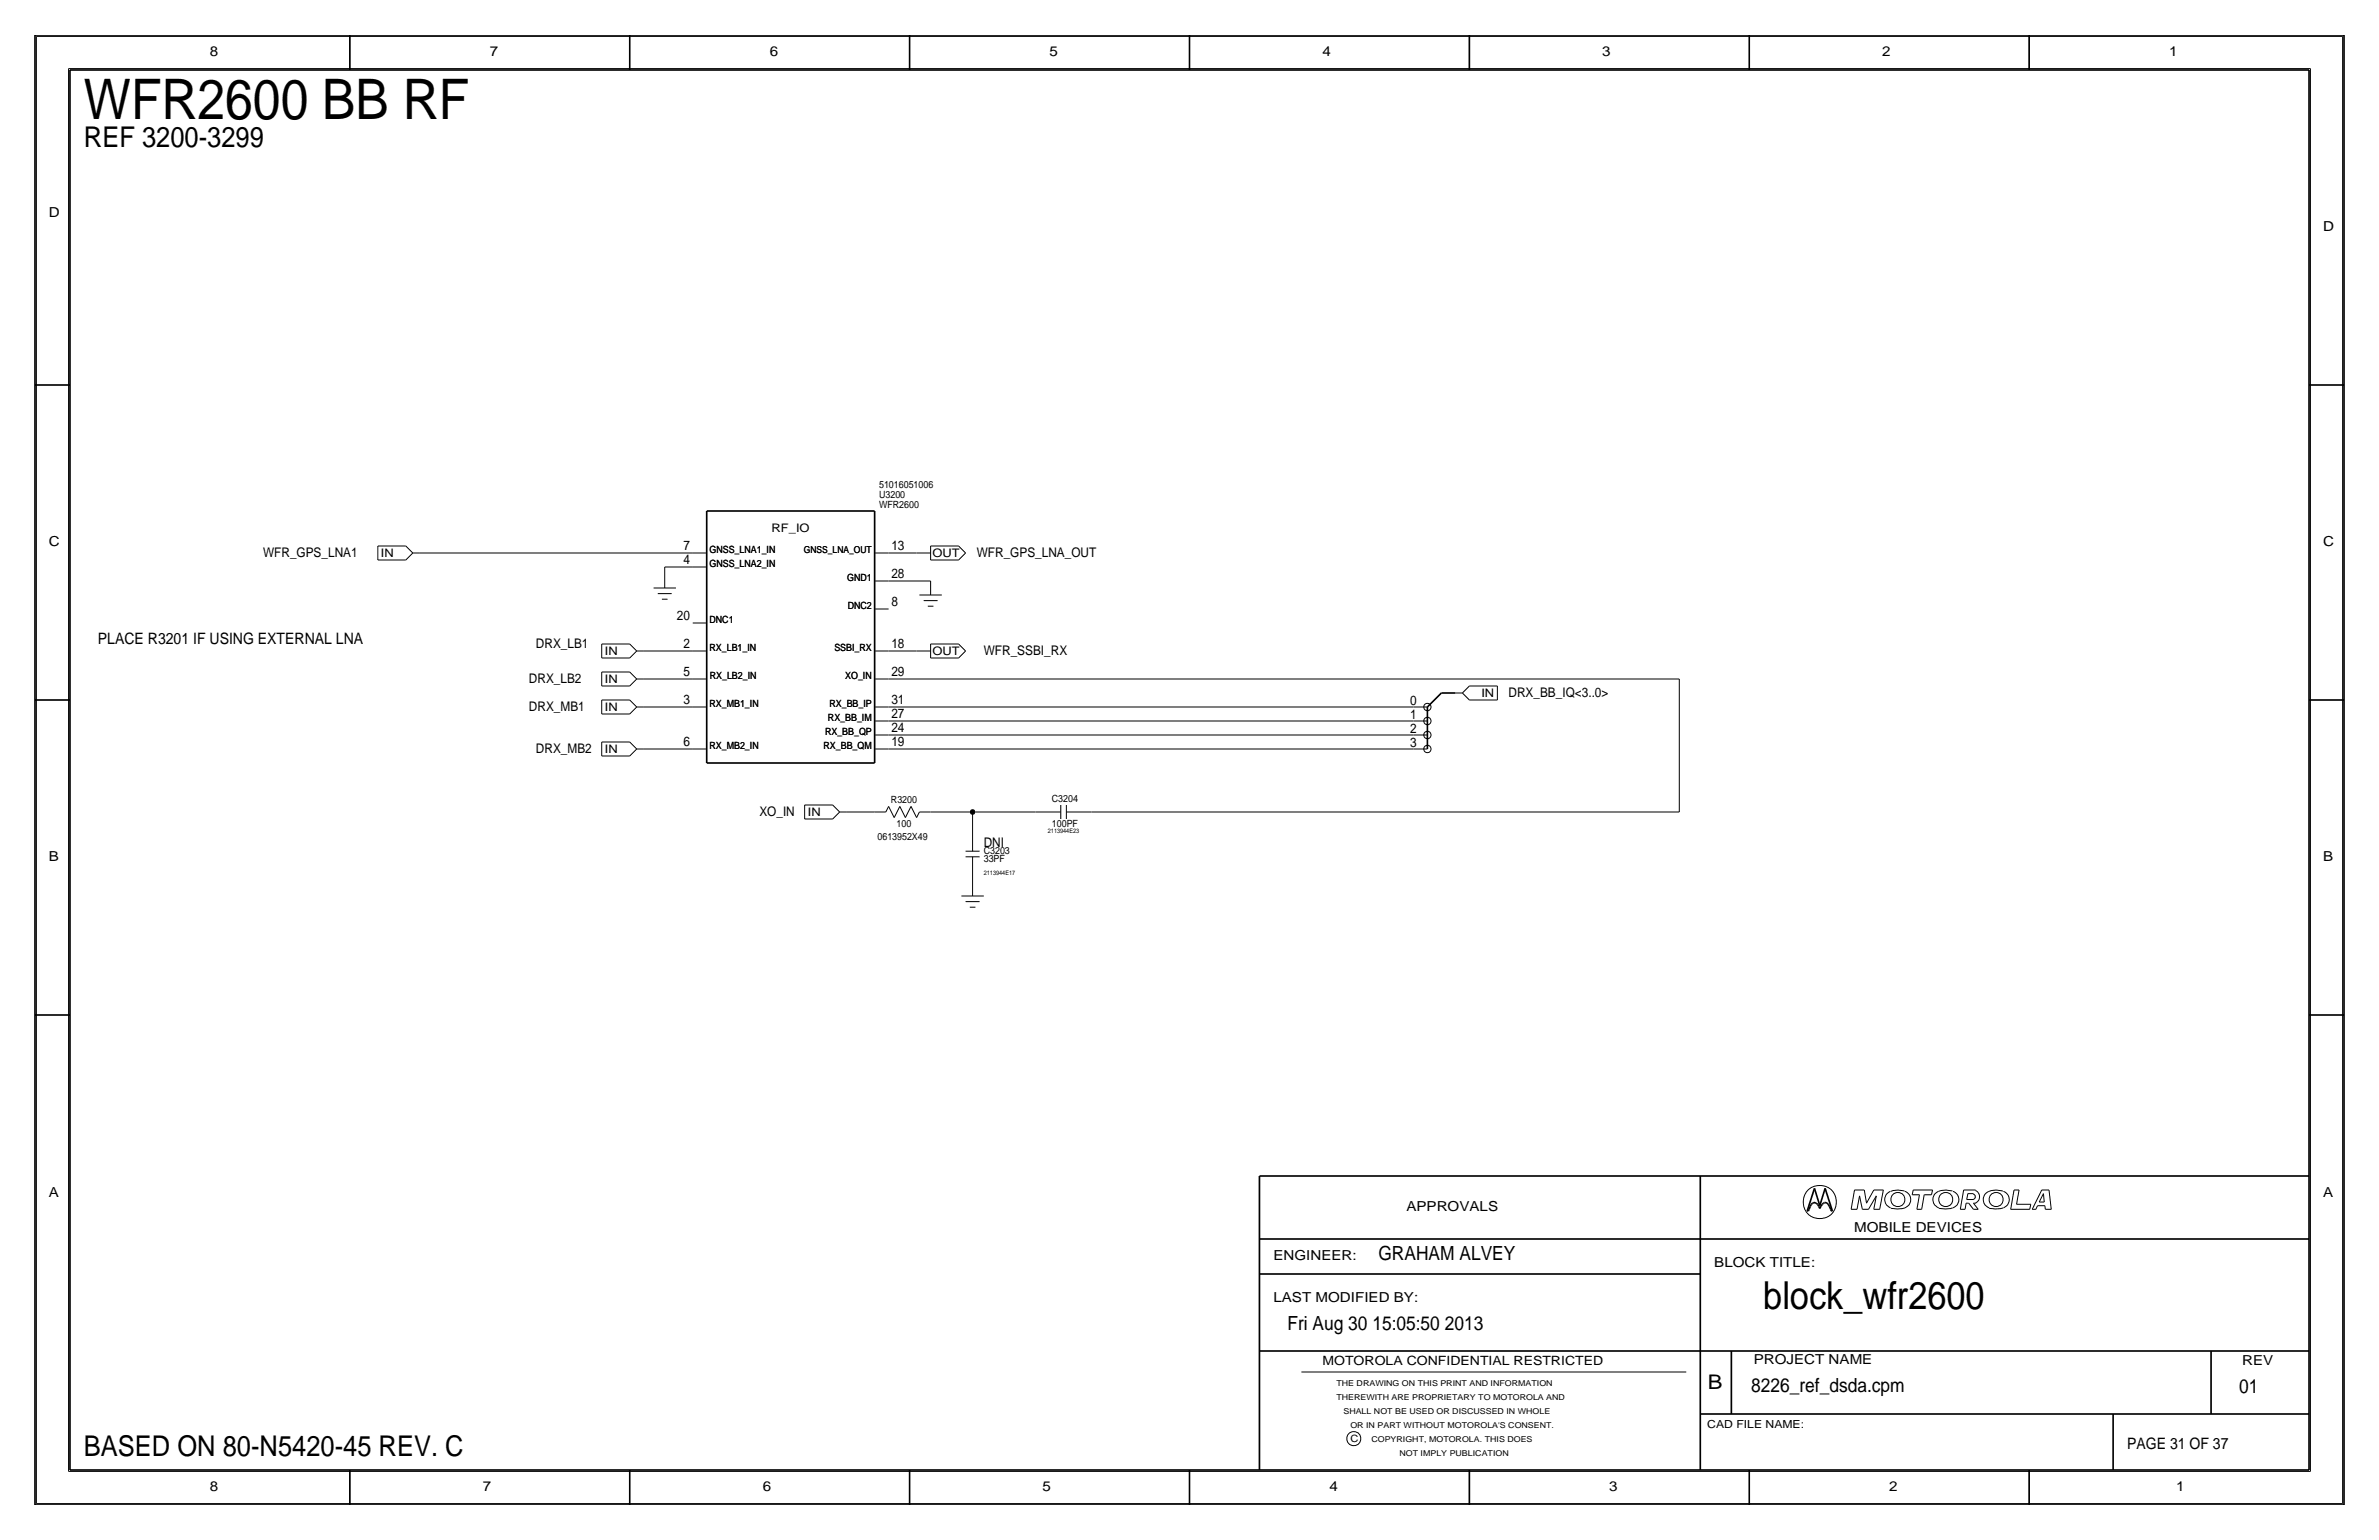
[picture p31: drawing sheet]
<svg xmlns="http://www.w3.org/2000/svg" width="432mm" height="279mm" viewBox="0 0 432 279" stroke-linecap="round" stroke-linejoin="round" font-family="sans-serif">
<defs><g id="words">
<text font-size="10.1" x="15.2" y="21.6">WFR2600 BB RF</text>
<text font-size="7" x="320" y="237.5">block_wfr2600</text>
<g font-size="5.2">
<text x="15.2" y="26.7">REF 3200-3299</text>
<text x="15.2" y="264.2">BASED ON 80-N5420-45 REV. C</text>
</g>
<text font-size="3.7" x="310" y="252.1">B</text>
<g font-size="3.5">
<text x="250.2" y="228.6">GRAHAM ALVEY</text>
<text x="233.7" y="241.3">Fri Aug 30 15:05:50 2013</text>
<text x="317.9" y="252.6">8226_ref_dsda.cpm</text>
<text x="406.4" y="252.7">01</text>
</g>
<g font-size="2.9">
<text x="17.8" y="116.8">PLACE R3201 IF USING EXTERNAL LNA</text>
<text x="386.1" y="262.9">PAGE 31 OF 37</text>
</g>
<g font-size="2.5">
<text x="38.1" y="10.2">8</text>
<text x="88.9" y="10.2">7</text>
<text x="139.7" y="10.2">6</text>
<text x="190.5" y="10.2">5</text>
<text x="240" y="10.2">4</text>
<text x="290.8" y="10.2">3</text>
<text x="341.6" y="10.2">2</text>
<text x="393.7" y="10.2">1</text>
<text x="8.9" y="39.4">D</text>
<text x="421.6" y="41.9">D</text>
<text x="8.9" y="99.1">C</text>
<text x="421.6" y="99.1">C</text>
<text x="8.9" y="156.2">B</text>
<text x="421.6" y="156.2">B</text>
<text x="8.9" y="217.2">A</text>
<text x="255.3" y="219.7">APPROVALS</text>
<text x="421.6" y="217.2">A</text>
<text x="336.5" y="223.5">MOBILE DEVICES</text>
<text x="231.1" y="228.6">ENGINEER:</text>
<text x="311.1" y="229.9">BLOCK TITLE:</text>
<text x="231.1" y="236.2">LAST MODIFIED BY:</text>
<text x="318.3" y="247.5">PROJECT NAME</text>
<text x="407" y="247.6">REV</text>
<text x="38.1" y="270.5">8</text>
<text x="87.6" y="270.5">7</text>
<text x="138.4" y="270.5">6</text>
<text x="189.2" y="270.5">5</text>
<text x="241.3" y="270.5">4</text>
<text x="292.1" y="270.5">3</text>
<text x="342.9" y="270.5">2</text>
<text x="395" y="270.5">1</text>
</g>
<g font-size="2.4">
<text x="47.8" y="101.1">WFR_GPS_LNA1</text>
<text x="124" y="99.8">7</text>
<text x="161.8" y="99.8">13</text>
<text x="177.3" y="101.1">WFR_GPS_LNA_OUT</text>
<text x="124" y="102.4">4</text>
<text x="161.8" y="104.9">28</text>
<text x="122.8" y="112.5">20</text>
<text x="161.8" y="110">8</text>
<text x="97.3" y="117.6">DRX_LB1</text>
<text x="124" y="117.6">2</text>
<text x="161.8" y="117.6">18</text>
<text x="178.6" y="118.9">WFR_SSBI_RX</text>
<text x="96" y="124">DRX_LB2</text>
<text x="124" y="122.7">5</text>
<text x="161.8" y="122.7">29</text>
<text x="96" y="129">DRX_MB1</text>
<text x="124" y="127.8">3</text>
<text x="161.8" y="127.8">31</text>
<text x="161.8" y="130.3">27</text>
<text x="256" y="130.4">1</text>
<text x="256" y="127.9">0</text>
<text x="273.8" y="126.5">DRX_BB_IQ&lt;3..0&gt;</text>
<text x="97.3" y="136.7">DRX_MB2</text>
<text x="124" y="135.4">6</text>
<text x="161.8" y="132.8">24</text>
<text x="161.8" y="135.4">19</text>
<text x="256" y="132.9">2</text>
<text x="256" y="135.5">3</text>
<text x="137.8" y="148.1">XO_IN</text>
<text x="178.6" y="153.7">DNI</text>
</g>
<text font-size="2.3" x="240" y="247.6">MOTOROLA CONFIDENTIAL RESTRICTED</text>
<g font-size="2.1">
<text x="69.1" y="101">IN</text>
<text x="140.1" y="96.5">RF_IO</text>
<text x="169.3" y="101.1">OUT</text>
<text x="109.8" y="118.8">IN</text>
<text x="169.3" y="118.9">OUT</text>
<text x="109.8" y="123.9">IN</text>
<text x="109.8" y="129">IN</text>
<text x="268.9" y="126.4">IN</text>
<text x="109.8" y="136.6">IN</text>
<text x="146.6" y="148">IN</text>
</g>
<text font-size="2" x="309.9" y="259.1">CAD FILE NAME:</text>
<g font-size="1.8">
<text x="159.6" y="88.5">51016051006</text>
<text x="159.6" y="90.3">U3200</text>
<text x="159.6" y="92.2">WFR2600</text>
<text x="128.8" y="100.3">GNSS_LNA1_IN</text>
<text x="128.8" y="102.9">GNSS_LNA2_IN</text>
<text x="153.8" y="105.4">GND1</text>
<text x="128.8" y="113">DNC1</text>
<text x="153.9" y="110.5">DNC2</text>
<text x="128.8" y="118.1">RX_LB1_IN</text>
<text x="151.4" y="118.1">SSBI_RX</text>
<text x="128.8" y="123.2">RX_LB2_IN</text>
<text x="153.4" y="123.2">XO_IN</text>
<text x="128.8" y="128.3">RX_MB1_IN</text>
<text x="150.3" y="130.8">RX_BB_IM</text>
<text x="150.5" y="128.3">RX_BB_IP</text>
<text x="128.8" y="135.9">RX_MB2_IN</text>
<text x="149.5" y="135.9">RX_BB_QM</text>
<text x="149.7" y="133.4">RX_BB_QP</text>
<text x="161.7" y="145.7">R3200</text>
<text x="162.7" y="150">100</text>
<text x="190.9" y="145.5">C3204</text>
<text x="159.3" y="152.4">0613952X49</text>
<text x="178.6" y="154.9">C3203</text>
<text x="190.9" y="150.1">100PF</text>
<text x="178.6" y="156.5">33PF</text>
<text x="245.1" y="261.6">C</text>
</g>
<text font-size="1.7" x="145.9" y="100.3">GNSS_LNA_OUT</text>
<g font-size="1.5">
<text x="242.6" y="251.5">THE DRAWING ON THIS PRINT AND INFORMATION</text>
<text x="242.6" y="254">THEREWITH ARE PROPRIETARY TO MOTOROLA AND</text>
<text x="243.8" y="256.5">SHALL NOT BE USED OR DISCUSSED IN WHOLE</text>
<text x="245.1" y="259.1">OR IN PART WITHOUT MOTOROLA'S CONSENT.</text>
<text x="248.9" y="261.6">COPYRIGHT, MOTOROLA. THIS DOES</text>
<text x="254" y="264.2">NOT IMPLY PUBLICATION</text>
</g>
<g font-size="1.1">
<text x="190.2" y="151.1">2113944E23</text>
<text x="178.6" y="158.8">2113944E17</text>
</g>
</g></defs>
<g fill="none" stroke="#000" stroke-width=".3">
<path d="M6.3 6.3v266.7zM6.4 6.3h419zM12.7 12.7h406.4zM12.7 12.7v254zM63.5 6.3v6.4zM114.3 6.3v6.4zM165.1 6.3v6.4zM215.9 6.3v6.4zM266.7 6.3v6.4zM317.5 6.3v6.4zM368.3 6.3v6.4zM419.1 12.7v254z"/>
<path d="M425.4 6.3v266.7zM6.3 69.8h6.4zM419.1 69.8h6.3zM128.3 92.7h30.5zM128.3 92.7v45.7zM158.7 92.7v45.7zM6.3 127h6.4zM128.3 138.4h30.4zM259.1 128.3l2.5-2.6zM259.1 128.3v2.5zM259.1 130.8v2.5zM259.1 133.3v2.6z"/>
<path d="M261.6 125.7h2.6zM419.1 127h6.3zM6.3 184.1h6.4zM419.1 184.1h6.3zM228.6 213.4v53.3zM228.6 213.4h190.5zM308.6 213.4v53.3zM328 219.7h.2zM328.4 219.4l-.2 .3zM328.6 218.8l-.2 .6zM328.8 218.5l-.2 .3zM329 218.3l.2-.1z"/>
<path d="M329 218.3l-.2 .2zM329.2 218.2h.2zM329.3 215.6l-1.3 4.1zM329.3 215.6l1 3.1zM329.4 218.2l.2 .1zM329.6 218.3l.3 .2zM329.9 218.5l.2 .3zM330.1 218.8l.2 .5zM330.5 218.8l-.2 .5zM330.8 218.5l-.3 .3zM331 218.3l-.2 .2zM331 218.3l.2-.1z"/>
<path d="M331.2 218.2h.2zM331.3 215.6l1.3 4.1zM331.3 215.6l-1 3.1zM331.4 218.2l.2 .1zM331.6 218.3l.2 .2zM331.8 218.5l.2 .3zM332 218.8l.3 .6zM332.3 219.4l.1 .3zM332.4 219.7h.2zM228.6 231.1h80zM228.6 224.8h190.5zM228.6 245.1h190.5z"/>
<path d="M308.6 256.5h110.5zM314.2 245.1v11.4zM383.5 256.5v10.2zM401.3 245.1v11.4zM6.4 273h419zM12.7 266.7h406.4zM63.5 266.7v6.3zM114.3 266.7v6.3zM165.1 266.7v6.3zM215.9 266.7v6.3zM266.7 266.7v6.3zM317.5 266.7v6.3z"/>
<path d="M368.3 266.7v6.3z"/>
</g>
<g fill="none" stroke="#000" stroke-width=".18">
<path d="M6.6 6.6h418.6zM6.6 6.6v266.2zM12.4 12.4v254.6zM12.4 12.4h407zM419.4 12.4v254.6zM425.2 6.6v266.2zM68.6 99.1h5.1zM68.6 99.1v2.5zM73.7 99.1l1.2 1.2zM168.9 99.1h5.1zM168.9 99.1v2.5zM174 99.1l1.3 1.2z"/>
<path d="M68.6 101.6h5.1zM74.9 100.3l-1.2 1.3zM74.9 100.3h1.3zM76.2 100.3h49.5zM109.2 116.8h5.1zM109.2 116.8v2.6zM109.2 119.4h5.1zM114.3 116.8l1.3 1.3zM115.6 118.1l-1.3 1.3zM115.6 118.1h1.2zM116.8 118.1h8.9zM118.6 106.7h4.1z"/>
<path d="M119.4 107.7h2.5zM120.1 108.7h1.1zM120.6 102.9h5.1zM120.6 102.9v1.2zM120.6 104.1v2.6zM125.7 118.1h2.6zM125.7 100.3h2.6zM125.7 113h2.6zM125.7 102.9h2.6zM158.8 100.3h2.5zM158.8 105.4h2.5zM158.8 110.5h2.5z"/>
<path d="M158.8 118.1h2.5zM161.3 118.1h5.1zM161.3 100.3h5.1zM161.3 105.4h7.6zM166.4 100.3h2.5zM166.4 118.1h2.5zM166.9 107.9h4zM167.6 109h2.6zM168.4 110h1zM168.9 105.4v2.5zM168.9 101.6h5.1zM168.9 116.8h5.1z"/>
<path d="M168.9 119.4h5.1zM168.9 116.8v2.6zM174 116.8l1.3 1.3zM175.3 100.3l-1.3 1.3zM175.3 118.1l-1.3 1.3zM109.2 134.6h5.1zM109.2 134.6v2.6zM109.2 137.2h5.1zM109.2 127h5.1zM109.2 127v2.5zM109.2 129.5h5.1zM109.2 121.9h5.1z"/>
<path d="M109.2 121.9v2.6zM109.2 124.5h5.1zM114.3 134.6l1.3 1.3zM114.3 127l1.3 1.3zM114.3 121.9l1.3 1.3zM115.6 135.9l-1.3 1.3zM115.6 128.3l-1.3 1.2zM115.6 123.2l-1.3 1.3zM115.6 135.9h1.2zM115.6 128.3h1.2zM115.6 123.2h1.2zM116.8 128.3h8.9z"/>
<path d="M116.8 123.2h8.9zM116.8 135.9h8.9zM125.7 123.2h2.6zM125.7 135.9h2.6zM125.7 128.3h2.6zM158.8 123.2h2.5zM158.8 135.9h2.5zM158.8 133.3h2.5zM158.8 130.8h2.5zM158.8 128.3h2.5zM161.3 128.3h95.2zM161.3 130.8h95.2z"/>
<path d="M161.3 133.3h95.2zM161.3 135.9h95.2zM161.3 123.2h143.5zM256.5 135.9h2.6zM256.5 128.3h2.6zM256.5 133.3h2.6zM256.5 130.8h2.6zM264.2 125.7h1.2zM265.4 125.7l1.3 1.3zM266.7 124.5l-1.3 1.2zM266.7 124.5h5.1zM266.7 127h5.1z"/>
<path d="M271.8 124.5v2.5zM304.8 123.2v24.1zM146 146h5.1zM146 146.1v2.5zM146 148.6h5.1zM151.1 146l1.3 1.3zM152.4 147.3l-1.3 1.3zM152.4 147.3h1.3zM153.7 147.3h5.1zM158.8 147.3h2zM161.3 146.3l1 2zM161.3 146.3l-.5 1z"/>
<path d="M163.3 146.3l-1 2zM163.3 146.3l1 2zM165.4 146.3l-1.1 2zM165.4 146.3l1 2zM166.9 147.3l-.5 1zM166.9 147.3h2zM168.9 147.3h7.6zM175.3 155.4h2.5zM175.3 154.4h2.5zM176.5 147.3h11.5zM176.5 147.3v2.6zM176.5 155.4v4.6z"/>
<path d="M176.5 149.9v4.5zM188 147.3h4.5zM192.5 146v2.6zM193.5 147.3h4.6zM193.5 146.1v2.5zM198.1 147.3h106.7zM174.5 162.6h4.1zM175.3 163.6h2.5zM176 164.6h1zM176.5 160v2.6zM336 219.4h1.1zM336.6 215.9h1.8z"/>
<path d="M336.6 215.9l-.6 3.5zM337.5 217l-.4 2.4zM337.5 217l.5 2.4zM338 219.4h1.1zM338.4 215.9l.4 2.4zM340.1 219.4h1.1zM340.1 215.9h1.7zM340.1 215.9l-1.3 2.4zM340.6 217l-1.5 2.4zM340.6 217l-.5 2.4zM341.8 215.9l-.6 3.5zM343.1 216.2a1.6 1.6 0 0 0-1 1.5 1.6 1.6 0 0 0 1.1 1.5"/>
<path d="M345.7 216.1h-.2a4 4 0 0 0-2.3 .1M345.7 216.2a1.59 1.59 0 0 1 1.1 1.5 1.59 1.59 0 0 1-1.1 1.5 5.1 5.1 0 0 1-2.5 0M347.1 216.8h1.3zM347.3 215.9l-.2 .9zM347.3 215.9h3.5zM347.9 219.4h.9zM348.4 216.8l-.5 2.6zM349.2 216.8l-.4 2.6zM349.2 216.8h1.4zM350.8 215.9l-.2 .9zM354.4 216.1a3.1 3.1 0 0 0-3.3 .7 1.62 1.62 0 0 0 .8 2.4M354.4 219.2a5.1 5.1 0 0 1-2.5 0"/>
<path d="M354.5 216.2a1.59 1.59 0 0 1 1 1.5 1.59 1.59 0 0 1-1 1.5M355.8 219.4h.9zM356.4 215.9l-.6 3.5zM356.4 215.9h2.2zM356.9 218.3l-.2 1.1zM356.9 218.3h.4zM357 217.6h1.2zM357.2 216.6l-.2 1zM357.2 216.6h1zM357.3 218.3l.9 1.1zM358.1 216.7a.5 .5 0 0 1 .4 .4 .5 .5 0 0 1-.4 .5M358.2 219.4h.9z"/>
<path d="M358.2 218.3l.9 1.1zM358.2 218.3h.4zM358.5 216a1.24 1.24 0 0 1 .8 1.1 1.24 1.24 0 0 1-.8 1.2M363.5 216.1a3.1 3.1 0 0 0-3.3 .7 1.62 1.62 0 0 0 .8 2.4M363.6 219.2a5.1 5.1 0 0 1-2.6 0M363.6 216.2a1.59 1.59 0 0 1 1.1 1.5 1.59 1.59 0 0 1-1.1 1.5M364.9 219.4h3.5zM365.6 215.9h.9zM365.6 215.9l-.7 3.5zM366 218.5h2.6zM366.5 215.9l-.5 2.6zM368.6 218.5l-.2 .9z"/>
<path d="M368.9 219.4h.6zM369.8 218.7h1.3zM369.8 218.7l-.3 .7zM370.1 218.1h.9zM370.6 215.9l-1.7 3.5zM370.6 215.9h1.3zM370.9 216.6l-.8 1.5zM370.9 216.6l.1 1.5zM371.1 218.7l.1 .7zM371.2 219.4h1.1zM371.9 215.9l.4 3.5zM236.2 248.9h69.9z"/>
<path d="M6.6 272.8h418.6zM12.4 267h407z"/>
<circle cx="259.1" cy="133.4" r=".67"/>
<circle cx="259.1" cy="130.8" r=".67"/>
<circle cx="259.1" cy="135.9" r=".67"/>
<circle cx="259.1" cy="128.3" r=".67"/>
<circle cx="330.3" cy="218.1" r="3"/>
<circle cx="344.5" cy="217.6" r="1.28"/>
<circle cx="353.2" cy="217.6" r="1.28"/>
<circle cx="362.3" cy="217.6" r="1.28"/>
<circle cx="245.7" cy="261" r="1.28"/>
</g>
<circle cx="176.5" cy="147.3" r=".41" fill="#000" stroke="#000" stroke-width=".18"/>
<use href="#words"/>
</svg>
